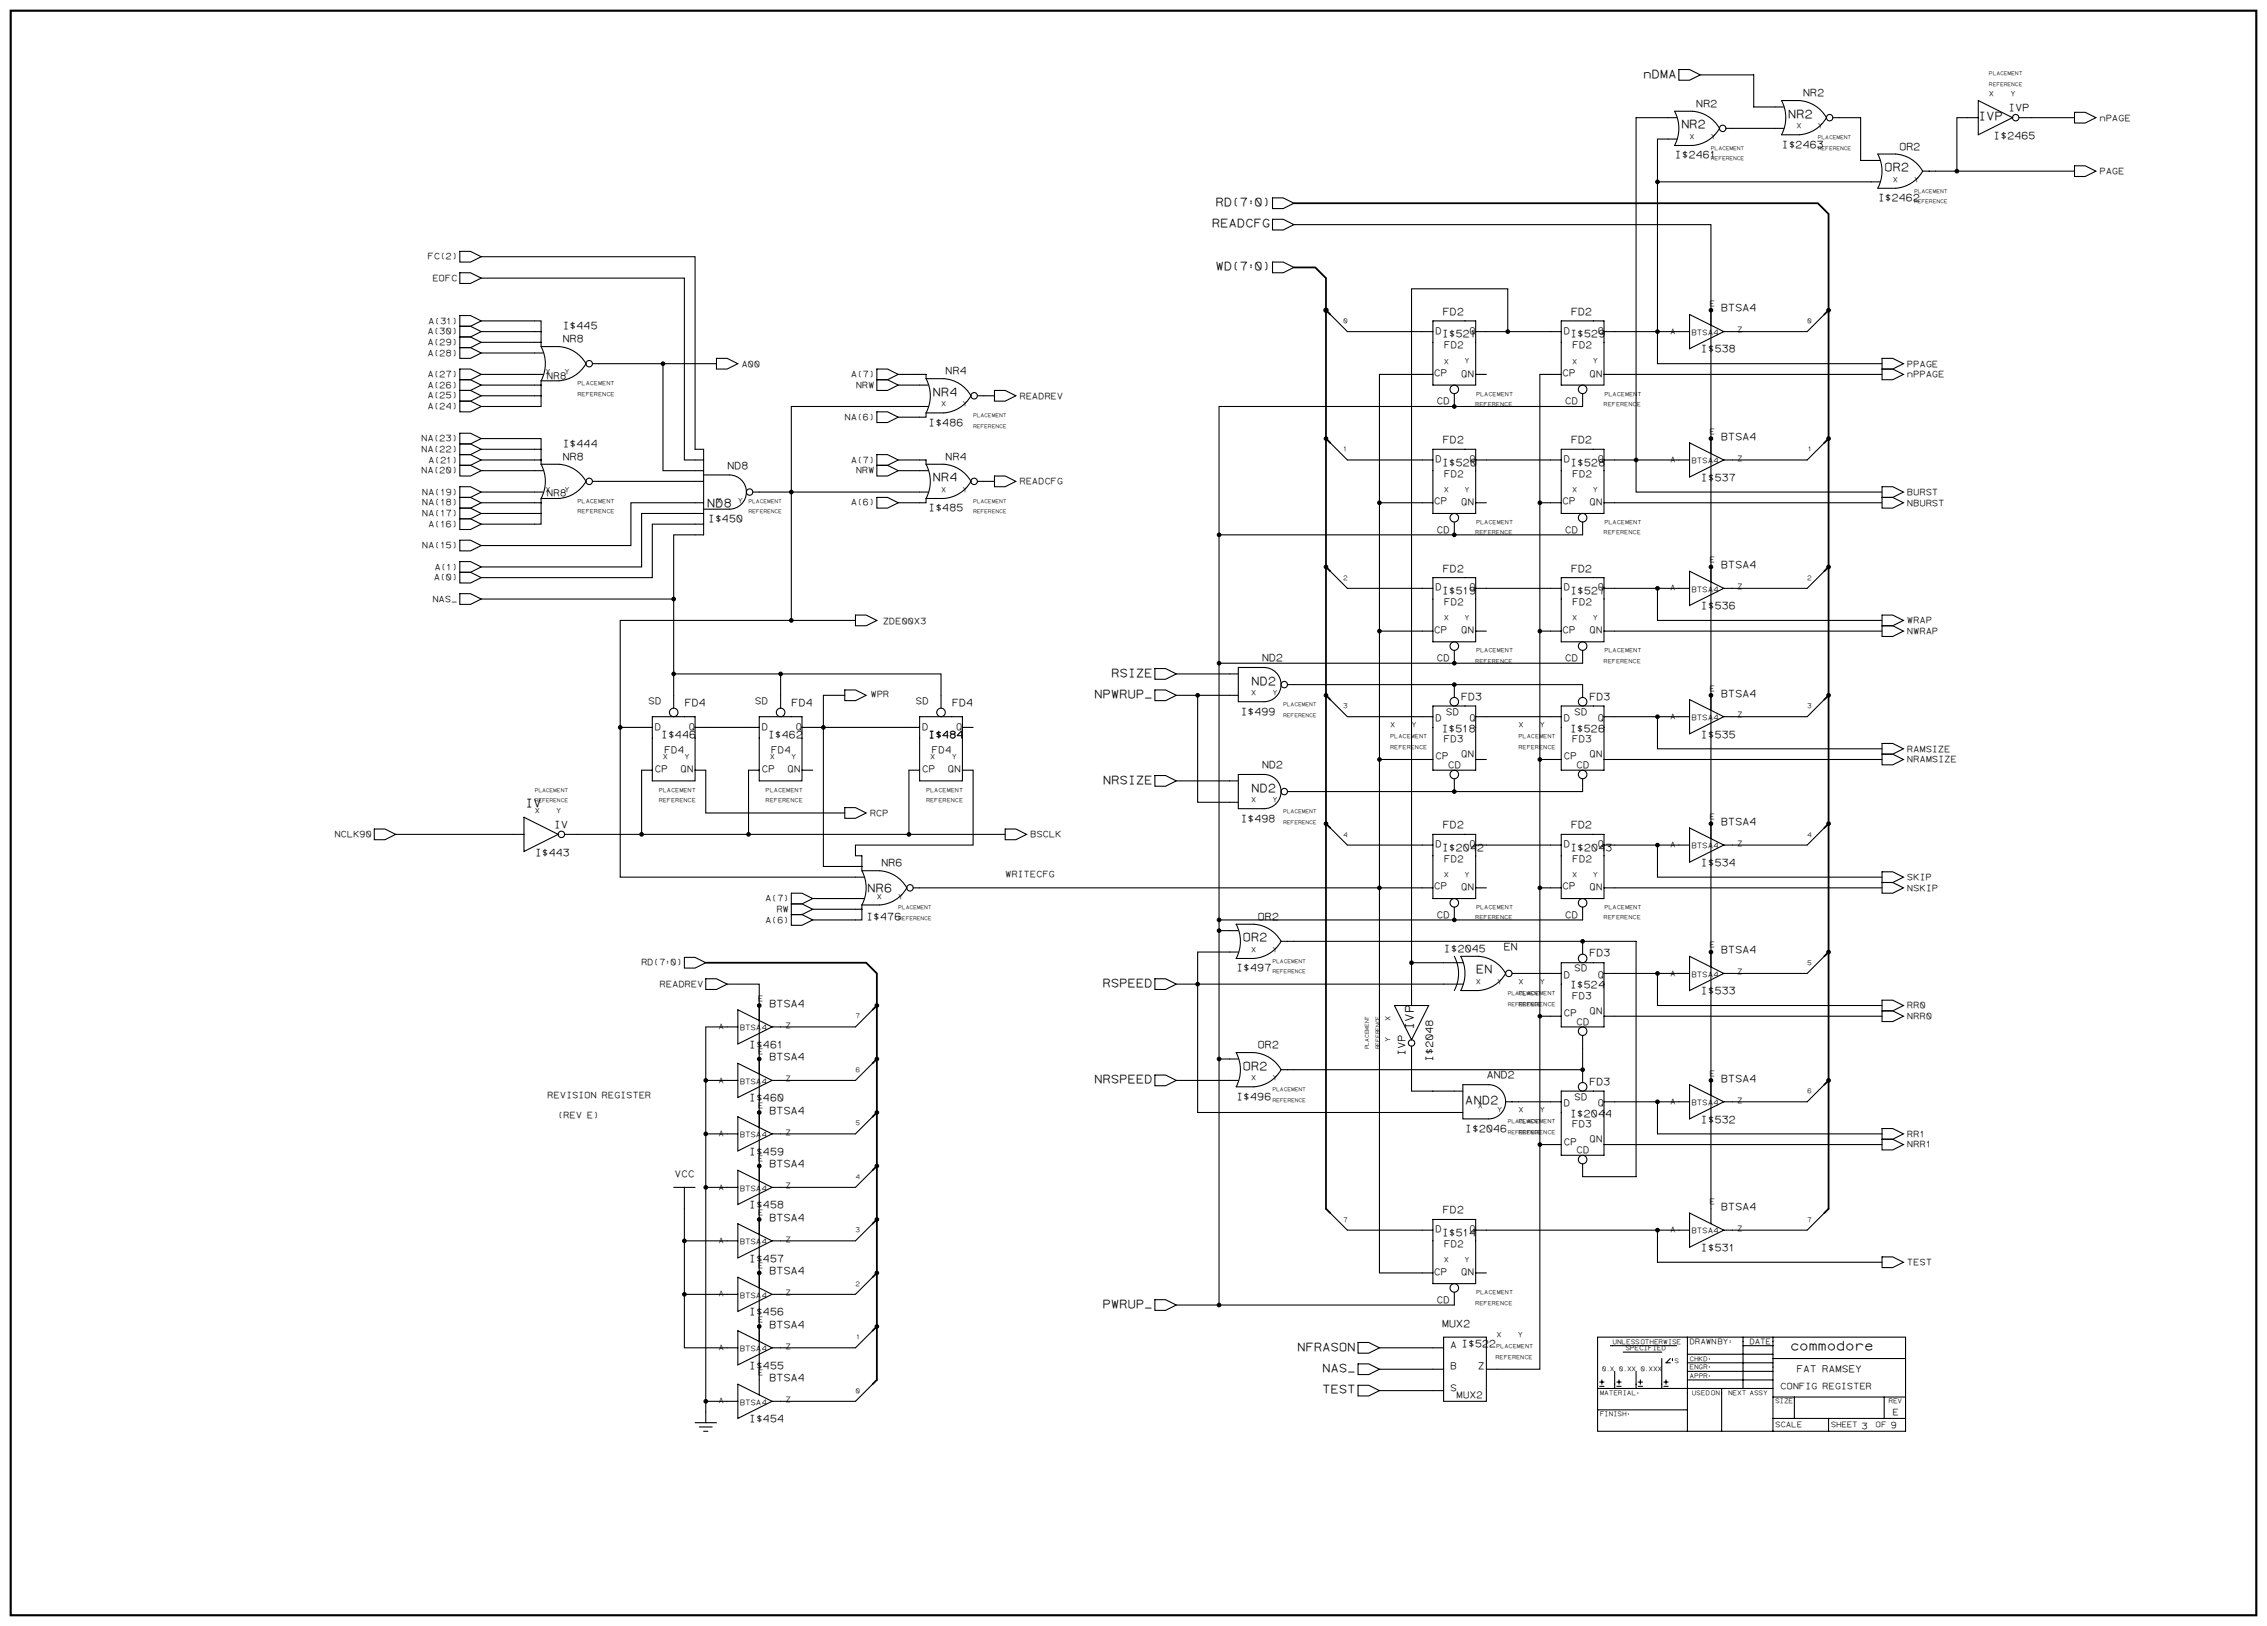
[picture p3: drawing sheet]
<svg xmlns="http://www.w3.org/2000/svg" width="1189mm" height="852mm" viewBox="0 0 1189 852" stroke-linecap="round" stroke-linejoin="round" font-family="sans-serif">
<defs><g id="words">
<text font-size="6.9" x="938" y="708">commodore</text>
<g font-size="6.2">
<text x="861" y="41">nDMA</text>
<text x="937" y="62">NR2</text>
<text x="1037" y="63">IVP</text>
<text x="881" y="67">NR2</text>
<text x="988" y="90">OR2</text>
<text x="637" y="108">RD(7:0)</text>
<text x="635" y="119">READCFG</text>
<text x="637" y="142">WD(7:0)</text>
<text x="489" y="207">NR4</text>
<text x="489" y="252">NR4</text>
<text x="371" y="266">ND8</text>
<text x="582" y="355">RSIZE</text>
<text x="656" y="359">ND2</text>
<text x="574" y="366">NPWRUP_</text>
<text x="578" y="411">NRSIZE</text>
<text x="656" y="415">ND2</text>
<text x="275" y="423">IV</text>
<text x="455" y="468">NR6</text>
<text x="651" y="493">OR2</text>
<text x="774" y="510">EN</text>
<text x="578" y="517">RSPEED</text>
<text x="741" y="540" transform="rotate(-90 741 540)">IVP</text>
<text x="651" y="561">OR2</text>
<text x="574" y="568">NRSPEED</text>
<text x="768" y="579">AND2</text>
<text x="578" y="685">PWRUP_</text>
<text x="680" y="708">NFRASON</text>
<text x="693" y="719">NAS_</text>
<text x="693" y="730">TEST</text>
</g>
<g font-size="5.4">
<text x="945" y="50">NR2</text>
<text x="889" y="56">NR2</text>
<text x="1053" y="58">IVP</text>
<text x="934" y="77">I$2463</text>
<text x="1045" y="73">I$2465</text>
<text x="878" y="83">I$2461</text>
<text x="996" y="79">OR2</text>
<text x="984" y="105">I$2462</text>
<text x="756" y="165">FD2</text>
<text x="824" y="165">FD2</text>
<text x="902" y="163">BTSA4</text>
<text x="295" y="173">I$445</text>
<text x="295" y="179">NR8</text>
<text x="756" y="177">I$521</text>
<text x="823" y="177">I$529</text>
<text x="892" y="185">I$538</text>
<text x="496" y="196">NR4</text>
<text x="487" y="223">I$486</text>
<text x="756" y="232">FD2</text>
<text x="824" y="232">FD2</text>
<text x="902" y="231">BTSA4</text>
<text x="295" y="234">I$444</text>
<text x="295" y="241">NR8</text>
<text x="381" y="246">ND8</text>
<text x="496" y="241">NR4</text>
<text x="756" y="244">I$520</text>
<text x="823" y="244">I$528</text>
<text x="892" y="252">I$537</text>
<text x="487" y="268">I$485</text>
<text x="371" y="274">I$450</text>
<text x="756" y="300">FD2</text>
<text x="824" y="300">FD2</text>
<text x="902" y="298">BTSA4</text>
<text x="756" y="311">I$519</text>
<text x="823" y="311">I$527</text>
<text x="892" y="319">I$536</text>
<text x="662" y="347">ND2</text>
<text x="902" y="365">BTSA4</text>
<text x="359" y="370">FD4</text>
<text x="415" y="370">FD4</text>
<text x="499" y="370">FD4</text>
<text x="766" y="367">FD3</text>
<text x="833" y="367">FD3</text>
<text x="650" y="375">I$499</text>
<text x="756" y="384">I$518</text>
<text x="823" y="384">I$526</text>
<text x="346" y="387">I$446</text>
<text x="403" y="387">I$462</text>
<text x="487" y="387">I$484</text>
<text x="892" y="387">I$535</text>
<text x="662" y="403">ND2</text>
<text x="650" y="431">I$498</text>
<text x="290" y="434">IV</text>
<text x="756" y="434">FD2</text>
<text x="824" y="434">FD2</text>
<text x="902" y="432">BTSA4</text>
<text x="280" y="449">I$443</text>
<text x="756" y="446">I$2042</text>
<text x="823" y="446">I$2043</text>
<text x="462" y="454">NR6</text>
<text x="892" y="454">I$534</text>
<text x="454" y="482">I$476</text>
<text x="659" y="482">OR2</text>
<text x="788" y="498">EN</text>
<text x="757" y="499">I$2045</text>
<text x="833" y="501">FD3</text>
<text x="902" y="500">BTSA4</text>
<text x="648" y="509">I$497</text>
<text x="823" y="518">I$524</text>
<text x="892" y="521">I$533</text>
<text x="403" y="528">BTSA4</text>
<text x="393" y="549">I$461</text>
<text x="659" y="550">OR2</text>
<text x="403" y="556">BTSA4</text>
<text x="737" y="554" transform="rotate(-90 737 554)">IVP</text>
<text x="751" y="557" transform="rotate(-90 751 557)">I$2048</text>
<text x="779" y="565">AND2</text>
<text x="833" y="569">FD3</text>
<text x="902" y="567">BTSA4</text>
<text x="393" y="577">I$460</text>
<text x="648" y="576">I$496</text>
<text x="403" y="584">BTSA4</text>
<text x="823" y="585">I$2044</text>
<text x="768" y="593">I$2046</text>
<text x="892" y="588">I$532</text>
<text x="393" y="605">I$459</text>
<text x="403" y="612">BTSA4</text>
<text x="393" y="633">I$458</text>
<text x="902" y="634">BTSA4</text>
<text x="403" y="640">BTSA4</text>
<text x="756" y="636">FD2</text>
<text x="756" y="648">I$514</text>
<text x="892" y="656">I$531</text>
<text x="393" y="661">I$457</text>
<text x="403" y="668">BTSA4</text>
<text x="393" y="689">I$456</text>
<text x="403" y="696">BTSA4</text>
<text x="756" y="695">MUX2</text>
<text x="393" y="717">I$455</text>
<text x="403" y="724">BTSA4</text>
<text x="393" y="745">I$454</text>
</g>
<g font-size="5">
<text x="752" y="175">D</text>
<text x="770" y="175">Q</text>
<text x="820" y="175">D</text>
<text x="838" y="175">Q</text>
<text x="757" y="183">FD2</text>
<text x="824" y="183">FD2</text>
<text x="752" y="197">CP</text>
<text x="766" y="197">QN</text>
<text x="819" y="197">CP</text>
<text x="833" y="197">QN</text>
<text x="286" y="198">NR8</text>
<text x="753" y="212">CD</text>
<text x="820" y="212">CD</text>
<text x="752" y="242">D</text>
<text x="770" y="242">Q</text>
<text x="820" y="242">D</text>
<text x="838" y="242">Q</text>
<text x="757" y="250">FD2</text>
<text x="824" y="250">FD2</text>
<text x="286" y="260">NR8</text>
<text x="752" y="264">CP</text>
<text x="766" y="265">QN</text>
<text x="819" y="264">CP</text>
<text x="833" y="265">QN</text>
<text x="753" y="279">CD</text>
<text x="820" y="279">CD</text>
<text x="752" y="310">D</text>
<text x="770" y="310">Q</text>
<text x="820" y="310">D</text>
<text x="838" y="310">Q</text>
<text x="757" y="317">FD2</text>
<text x="824" y="317">FD2</text>
<text x="752" y="332">CP</text>
<text x="766" y="332">QN</text>
<text x="819" y="332">CP</text>
<text x="833" y="332">QN</text>
<text x="753" y="347">CD</text>
<text x="820" y="347">CD</text>
<text x="340" y="369">SD</text>
<text x="396" y="369">SD</text>
<text x="480" y="369">SD</text>
<text x="752" y="378">D</text>
<text x="758" y="375">SD</text>
<text x="770" y="378">Q</text>
<text x="820" y="378">D</text>
<text x="825" y="375">SD</text>
<text x="838" y="378">Q</text>
<text x="343" y="382">D</text>
<text x="361" y="382">Q</text>
<text x="399" y="382">D</text>
<text x="417" y="382">Q</text>
<text x="483" y="382">D</text>
<text x="501" y="382">Q</text>
<text x="757" y="389">FD3</text>
<text x="824" y="389">FD3</text>
<text x="348" y="395">FD4</text>
<text x="404" y="395">FD4</text>
<text x="488" y="395">FD4</text>
<text x="752" y="398">CP</text>
<text x="766" y="397">QN</text>
<text x="820" y="398">CP</text>
<text x="833" y="397">QN</text>
<text x="343" y="405">CP</text>
<text x="357" y="405">QN</text>
<text x="399" y="405">CP</text>
<text x="413" y="405">QN</text>
<text x="483" y="405">CP</text>
<text x="497" y="405">QN</text>
<text x="759" y="403">CD</text>
<text x="826" y="403">CD</text>
<text x="752" y="444">D</text>
<text x="770" y="444">Q</text>
<text x="820" y="444">D</text>
<text x="838" y="444">Q</text>
<text x="757" y="452">FD2</text>
<text x="824" y="452">FD2</text>
<text x="752" y="466">CP</text>
<text x="766" y="467">QN</text>
<text x="819" y="466">CP</text>
<text x="833" y="467">QN</text>
<text x="753" y="481">CD</text>
<text x="820" y="481">CD</text>
<text x="825" y="509">SD</text>
<text x="820" y="512">D</text>
<text x="838" y="512">Q</text>
<text x="824" y="524">FD3</text>
<text x="820" y="533">CP</text>
<text x="833" y="532">QN</text>
<text x="826" y="537">CD</text>
<text x="820" y="580">D</text>
<text x="825" y="576">SD</text>
<text x="838" y="580">Q</text>
<text x="824" y="591">FD3</text>
<text x="820" y="600">CP</text>
<text x="833" y="599">QN</text>
<text x="826" y="604">CD</text>
<text x="354" y="617">VCC</text>
<text x="752" y="646">D</text>
<text x="770" y="646">Q</text>
<text x="757" y="654">FD2</text>
<text x="752" y="668">CP</text>
<text x="766" y="668">QN</text>
<text x="753" y="683">CD</text>
<text x="760" y="707">A I$522</text>
<text x="760" y="718">B</text>
<text x="775" y="718">Z</text>
<text x="942" y="719">FAT RAMSEY</text>
<text x="760" y="729">S</text>
<text x="763" y="733">MUX2</text>
</g>
<g font-size="4.7">
<text x="1101" y="63">nPAGE</text>
<text x="1101" y="91">PAGE</text>
<text x="224" y="136">FC(2)</text>
<text x="227" y="147">EOFC</text>
<text x="224" y="170">A(31)</text>
<text x="224" y="175">A(30)</text>
<text x="224" y="181">A(29)</text>
<text x="224" y="186">A(28)</text>
<text x="224" y="198">A(27)</text>
<text x="389" y="192">A00</text>
<text x="446" y="198">A(7)</text>
<text x="1000" y="198">nPPAGE</text>
<text x="1000" y="192">PPAGE</text>
<text x="224" y="203">A(26)</text>
<text x="449" y="203">NRW</text>
<text x="224" y="209">A(25)</text>
<text x="534" y="209">READREV</text>
<text x="224" y="214">A(24)</text>
<text x="443" y="220">NA(6)</text>
<text x="221" y="231">NA(23)</text>
<text x="221" y="237">NA(22)</text>
<text x="224" y="243">A(21)</text>
<text x="446" y="243">A(7)</text>
<text x="221" y="248">NA(20)</text>
<text x="449" y="248">NRW</text>
<text x="534" y="254">READCFG</text>
<text x="221" y="259">NA(19)</text>
<text x="1000" y="259">BURST</text>
<text x="221" y="265">NA(18)</text>
<text x="446" y="265">A(6)</text>
<text x="1000" y="265">NBURST</text>
<text x="221" y="271">NA(17)</text>
<text x="224" y="276">A(16)</text>
<text x="221" y="287">NA(15)</text>
<text x="228" y="299">A(1)</text>
<text x="227" y="304">A(0)</text>
<text x="227" y="315">NAS_</text>
<text x="463" y="327">ZDE00X3</text>
<text x="1000" y="327">WRAP</text>
<text x="1000" y="332">NWRAP</text>
<text x="456" y="365">WPR</text>
<text x="1000" y="394">RAMSIZE</text>
<text x="1000" y="400">NRAMSIZE</text>
<text x="456" y="428">RCP</text>
<text x="175" y="439">NCLK90</text>
<text x="540" y="439">BSCLK</text>
<text x="527" y="460">WRITECFG</text>
<text x="1000" y="461">SKIP</text>
<text x="1000" y="467">NSKIP</text>
<text x="401" y="472">A(7)</text>
<text x="407" y="478">RW</text>
<text x="401" y="484">A(6)</text>
<text x="336" y="506">RD(7:0)</text>
<text x="346" y="517">READREV</text>
<text x="1000" y="529">RR0</text>
<text x="1000" y="534">NRR0</text>
<text x="287" y="575">REVISION REGISTER</text>
<text x="292" y="586">(REV E)</text>
<text x="1000" y="596">RR1</text>
<text x="1000" y="601">NRR1</text>
<text x="1000" y="663">TEST</text>
<text x="933" y="728">CONFIG REGISTER</text>
<text x="992" y="742">E</text>
<text x="976" y="749">3</text>
<text x="991" y="749">9</text>
</g>
<g font-size="4">
<text x="896" y="160">E</text>
<text x="876" y="175">A</text>
<text x="887" y="176">BTSA4</text>
<text x="911" y="174">Z</text>
<text x="896" y="227">E</text>
<text x="876" y="242">A</text>
<text x="887" y="243">BTSA4</text>
<text x="911" y="241">Z</text>
<text x="896" y="295">E</text>
<text x="876" y="310">A</text>
<text x="887" y="310">BTSA4</text>
<text x="911" y="309">Z</text>
<text x="896" y="362">E</text>
<text x="876" y="377">A</text>
<text x="887" y="377">BTSA4</text>
<text x="911" y="376">Z</text>
<text x="896" y="429">E</text>
<text x="911" y="443">Z</text>
<text x="876" y="444">A</text>
<text x="887" y="445">BTSA4</text>
<text x="896" y="497">E</text>
<text x="876" y="511">A</text>
<text x="887" y="512">BTSA4</text>
<text x="911" y="511">Z</text>
<text x="397" y="525">E</text>
<text x="377" y="539">A</text>
<text x="388" y="540">BTSA4</text>
<text x="412" y="539">Z</text>
<text x="397" y="553">E</text>
<text x="896" y="564">E</text>
<text x="377" y="567">A</text>
<text x="388" y="568">BTSA4</text>
<text x="412" y="567">Z</text>
<text x="397" y="581">E</text>
<text x="876" y="579">A</text>
<text x="887" y="579">BTSA4</text>
<text x="911" y="578">Z</text>
<text x="377" y="595">A</text>
<text x="388" y="596">BTSA4</text>
<text x="412" y="595">Z</text>
<text x="397" y="609">E</text>
<text x="377" y="624">A</text>
<text x="412" y="623">Z</text>
<text x="388" y="624">BTSA4</text>
<text x="896" y="631">E</text>
<text x="397" y="637">E</text>
<text x="876" y="646">A</text>
<text x="887" y="647">BTSA4</text>
<text x="911" y="645">Z</text>
<text x="377" y="652">A</text>
<text x="388" y="652">BTSA4</text>
<text x="412" y="651">Z</text>
<text x="397" y="665">E</text>
<text x="377" y="680">A</text>
<text x="388" y="680">BTSA4</text>
<text x="412" y="679">Z</text>
<text x="397" y="693">E</text>
<text x="377" y="708">A</text>
<text x="412" y="707">Z</text>
<text x="886" y="704">DRAWNBY:</text>
<text x="917" y="704">DATE</text>
<text x="388" y="708">BTSA4</text>
<text x="397" y="721">E</text>
<text x="377" y="736">A</text>
<text x="388" y="736">BTSA4</text>
<text x="412" y="735">Z</text>
<text x="931" y="748">SCALE</text>
<text x="960" y="748">SHEET</text>
<text x="983" y="748">OF</text>
</g>
<g font-size="3.7">
<text x="1043" y="50">X</text>
<text x="1054" y="50">Y</text>
<text x="942" y="67">X</text>
<text x="953" y="67">Y</text>
<text x="886" y="73">X</text>
<text x="897" y="73">Y</text>
<text x="992" y="95">X</text>
<text x="1004" y="95">Y</text>
<text x="757" y="191">X</text>
<text x="768" y="190">Y</text>
<text x="824" y="191">X</text>
<text x="835" y="190">Y</text>
<text x="286" y="196">X</text>
<text x="296" y="196">Y</text>
<text x="493" y="213">X</text>
<text x="505" y="213">Y</text>
<text x="286" y="258">X</text>
<text x="296" y="258">Y</text>
<text x="493" y="258">X</text>
<text x="505" y="258">Y</text>
<text x="757" y="258">X</text>
<text x="768" y="258">Y</text>
<text x="824" y="258">X</text>
<text x="835" y="258">Y</text>
<text x="376" y="264">X</text>
<text x="387" y="264">Y</text>
<text x="757" y="325">X</text>
<text x="768" y="325">Y</text>
<text x="824" y="325">X</text>
<text x="835" y="325">Y</text>
<text x="656" y="364">X</text>
<text x="667" y="364">Y</text>
<text x="729" y="381">X</text>
<text x="740" y="381">Y</text>
<text x="796" y="381">X</text>
<text x="807" y="381">Y</text>
<text x="348" y="398">X</text>
<text x="359" y="398">Y</text>
<text x="404" y="398">X</text>
<text x="415" y="398">Y</text>
<text x="488" y="398">X</text>
<text x="499" y="398">Y</text>
<text x="656" y="421">X</text>
<text x="667" y="421">Y</text>
<text x="280" y="426">X</text>
<text x="292" y="426">Y</text>
<text x="757" y="460">X</text>
<text x="768" y="460">Y</text>
<text x="824" y="460">X</text>
<text x="835" y="460">Y</text>
<text x="460" y="471">X</text>
<text x="471" y="471">Y</text>
<text x="656" y="499">X</text>
<text x="667" y="499">Y</text>
<text x="774" y="516">X</text>
<text x="785" y="516">Y</text>
<text x="796" y="516">X</text>
<text x="807" y="516">Y</text>
<text x="729" y="535" transform="rotate(-90 729 535)">X</text>
<text x="729" y="546" transform="rotate(-90 729 546)">Y</text>
<text x="656" y="566">X</text>
<text x="667" y="566">Y</text>
<text x="775" y="581">X</text>
<text x="785" y="583">Y</text>
<text x="796" y="583">X</text>
<text x="807" y="583">Y</text>
<text x="757" y="662">X</text>
<text x="768" y="661">Y</text>
<text x="785" y="701">X</text>
<text x="796" y="701">Y</text>
</g>
<g font-size="3.4">
<text x="704" y="169">0</text>
<text x="947" y="169">0</text>
<text x="704" y="237">1</text>
<text x="948" y="237">1</text>
<text x="704" y="304">2</text>
<text x="947" y="304">2</text>
<text x="704" y="371">3</text>
<text x="947" y="371">3</text>
<text x="704" y="438">4</text>
<text x="947" y="438">4</text>
<text x="947" y="506">5</text>
<text x="449" y="534">7</text>
<text x="449" y="562">6</text>
<text x="947" y="573">6</text>
<text x="449" y="590">5</text>
<text x="449" y="618">4</text>
<text x="704" y="640">7</text>
<text x="947" y="640">7</text>
<text x="449" y="646">3</text>
<text x="449" y="674">2</text>
<text x="449" y="702">1</text>
<text x="845" y="704">UNLESSOTHERWISE</text>
<text x="852" y="708">SPECIFIED</text>
<text x="886" y="713">CHKD:</text>
<text x="840" y="719">0.X</text>
<text x="849" y="719">0.XX 0.XXX</text>
<text x="878" y="714">S</text>
<text x="886" y="718">ENGR:</text>
<text x="886" y="722">APPR:</text>
<text x="449" y="730">0</text>
<text x="839" y="731">MATERIAL:</text>
<text x="887" y="731">USED ON</text>
<text x="906" y="731">NEXT ASSY</text>
<text x="931" y="736">SIZE</text>
<text x="990" y="736">REV</text>
<text x="839" y="742">FINISH:</text>
</g>
<g font-size="3">
<text x="303" y="202">PLACEMENT</text>
<text x="303" y="207">REFERENCE</text>
<text x="774" y="207">PLACEMENT</text>
<text x="841" y="207">PLACEMENT</text>
<text x="773" y="213">REFERENCE</text>
<text x="841" y="213">REFERENCE</text>
<text x="303" y="264">PLACEMENT</text>
<text x="303" y="269">REFERENCE</text>
<text x="774" y="275">PLACEMENT</text>
<text x="841" y="275">PLACEMENT</text>
<text x="773" y="280">REFERENCE</text>
<text x="841" y="280">REFERENCE</text>
<text x="774" y="342">PLACEMENT</text>
<text x="841" y="342">PLACEMENT</text>
<text x="773" y="347">REFERENCE</text>
<text x="841" y="347">REFERENCE</text>
<text x="729" y="387">PLACEMENT</text>
<text x="796" y="387">PLACEMENT</text>
<text x="729" y="393">REFERENCE</text>
<text x="796" y="393">REFERENCE</text>
<text x="345" y="415">PLACEMENT</text>
<text x="401" y="415">PLACEMENT</text>
<text x="485" y="415">PLACEMENT</text>
<text x="345" y="421">REFERENCE</text>
<text x="401" y="421">REFERENCE</text>
<text x="485" y="421">REFERENCE</text>
<text x="774" y="477">PLACEMENT</text>
<text x="841" y="477">PLACEMENT</text>
<text x="773" y="482">REFERENCE</text>
<text x="841" y="482">REFERENCE</text>
<text x="796" y="521">PLACEMENT</text>
<text x="796" y="527">REFERENCE</text>
<text x="796" y="589">PLACEMENT</text>
<text x="796" y="594">REFERENCE</text>
<text x="773" y="684">REFERENCE</text>
<text x="774" y="678">PLACEMENT</text>
<text x="784" y="707">PLACEMENT</text>
<text x="784" y="712">REFERENCE</text>
</g>
<g font-size="2.8">
<text x="1043" y="39">PLACEMENT</text>
<text x="1043" y="45">REFERENCE</text>
<text x="953" y="73">PLACEMENT</text>
<text x="897" y="79">PLACEMENT</text>
<text x="953" y="79">REFERENCE</text>
<text x="897" y="84">REFERENCE</text>
<text x="1004" y="101">PLACEMENT</text>
<text x="1004" y="107">REFERENCE</text>
<text x="510" y="219">PLACEMENT</text>
<text x="510" y="224">REFERENCE</text>
<text x="392" y="264">PLACEMENT</text>
<text x="510" y="264">PLACEMENT</text>
<text x="392" y="269">REFERENCE</text>
<text x="510" y="269">REFERENCE</text>
<text x="673" y="370">PLACEMENT</text>
<text x="673" y="376">REFERENCE</text>
<text x="280" y="415">PLACEMENT</text>
<text x="280" y="421">REFERENCE</text>
<text x="673" y="426">PLACEMENT</text>
<text x="673" y="432">REFERENCE</text>
<text x="471" y="477">PLACEMENT</text>
<text x="471" y="482">REFERENCE</text>
<text x="667" y="505">PLACEMENT</text>
<text x="667" y="510">REFERENCE</text>
<text x="790" y="521">PLACEMENT</text>
<text x="790" y="527">REFERENCE</text>
<text x="718" y="550" transform="rotate(-90 718 550)">PLACEMENT</text>
<text x="723" y="550" transform="rotate(-90 723 550)">REFERENCE</text>
<text x="667" y="572">PLACEMENT</text>
<text x="667" y="578">REFERENCE</text>
<text x="790" y="589">PLACEMENT</text>
<text x="790" y="594">REFERENCE</text>
</g>
</g></defs>
<path d="M6 6h1177v841h-1177z" fill="#fff" stroke="#fff" stroke-width=".52"/>
<path d="M6 6h1177v841h-1177z" fill="none" stroke="#000" stroke-width="1.1"/>
<g fill="none" stroke="#000" stroke-width=".56">
<path d="M880 36h6l5 3-5 3h-6zM891 39h28v17h16M878 58h9a18 18 0 0 1 14 9 18 18 0 0 1-14 9h-9a19 19 0 0 0 0-18zM934 53h9a18 18 0 0 1 15 9 18 18 0 0 1-15 9h-9a19 19 0 0 0 0-18zM1037 53l18 9-18 9zM1088 59h5l6 3-6 2h-5zM879 73h-10v118h118M879 62h-21v196h129M905 67h30M961 62h14v22h11M1037 62h-11v28M1058 62h30"/>
<path d="M869 95h117M984 81h10a18 18 0 0 1 14 9 18 18 0 0 1-14 9h-10a19 19 0 0 0 0-18zM1008 90h80M1088 87h5l6 3-6 3h-5zM667 115h6l5 3-5 3h-6zM667 104h6l5 3-5 2h-6zM678 118h219v523M241 132h6l5 3-5 2h-6zM252 135h112v100h5v45h-16v73M667 137h6l5 3-5 3h-6zM241 143h6l5 3-5 3h-6zM252 146h107v95h10"/>
<path d="M241 177h6l5 2-5 3h-6zM241 171h6l5 3-5 3h-6zM241 165h6l5 3-5 3h-6zM252 168h32v6h-32M252 179h32M284 174v8M697 165l9 9h45M751 168h23v34h-23zM774 174h45M790 174v-23h-50v376M819 168h22v34h-22zM841 174h45"/>
<path d="M886 165l18 9-18 9zM897 163v7M956 165l-9 9h-43M241 199h6l5 3-5 3h-6zM241 193h6l5 3-5 3h-6zM241 182h6l5 3-5 3h-6zM252 185h33M252 196h33M284 182a19 19 0 0 1 0 18M284 182h9a18 18 0 0 1 14 9 18 18 0 0 1-14 9h-9M284 200v2h-32M311 191h65"/>
<path d="M348 191v56h21M376 188h5l6 3-6 2h-5zM460 199h5l6 3-6 3h-5zM460 193h5l6 3-6 3h-5zM471 196h14v2M485 198a19 19 0 0 1 0 18M485 198h10a18 18 0 0 1 14 9 18 18 0 0 1-14 9h-10M751 196h-28v68M774 196h5M819 196h-12v522h-28M841 196h146M987 193h5l6 3-6 3h-5z"/>
<path d="M987 188h5l6 3-6 2h-5zM241 210h6l5 3-5 3h-6zM241 205h6l5 2-5 3h-6zM284 202v5h-32M284 207v6h-32M460 216h5l6 3-6 2h-5zM471 202h16M485 216v3h-14M487 213h-72v112h33M512 207h9M521 205h6l6 2-6 3h-6zM762 206v7"/>
<path d="M830 206v7h-191v471M241 238h6l5 3-5 3h-6zM241 233h6l5 2-5 3h-6zM241 227h6l5 3-5 3h-6zM252 230h32v5h-32M284 235v8M460 238h5l6 3-6 3h-5zM697 232l9 9h45M751 235h23v34h-23zM819 235h22v34h-22zM886 232l18 9-18 9zM897 230v8"/>
<path d="M956 232l-9 9h-43M241 255h6l5 3-5 3h-6zM241 244h6l5 3-5 3h-6zM252 258h33M252 241h32M252 247h33M284 243a19 19 0 0 1 0 18M284 243h9a18 18 0 0 1 14 9 18 18 0 0 1-14 9h-9M311 252h58M369 249h13a9 9 0 0 1 9 9 9 9 0 0 1-9 9h-13M395 258h92M460 244h5l6 3-6 3h-5z"/>
<path d="M471 241h14v2M471 247h16M485 243a19 19 0 0 1 0 18M485 243h10a18 18 0 0 1 14 9 18 18 0 0 1-14 9h-10M512 252h9M521 250h6l6 2-6 3h-6zM774 241h45M841 241h45M987 255h5l6 3-6 3h-5zM241 272h6l5 3-5 3h-6zM241 266h6l5 3-5 3h-6zM241 261h6l5 3-5 2h-6z"/>
<path d="M284 261v3h-32M284 264v5h-32M284 269v6h-32M369 269h-33v28h-84M369 264h-38v22h-79M369 275h-27v28h-90M460 261h5l6 3-6 2h-5zM485 261v3h-14M723 264v403h28M723 264h28M762 274v6M774 264h5"/>
<path d="M807 264h12M830 274v6h-191M841 264h146M987 261h5l6 3-6 2h-5zM241 300h6l5 3-5 3h-6zM241 294h6l5 3-5 3h-6zM241 283h6l5 3-5 3h-6zM697 299l9 9h45M886 299l18 9-18 9zM897 297v8M956 299l-9 9h-43M241 311h6l5 3-5 3h-6z"/>
<path d="M252 314h101M751 303h23v33h-23zM774 308h45M819 303h22v33h-22zM841 308h45M869 308v17h118M415 325h-90v135h128M448 322h6l6 3-6 3h-6zM723 331h28M774 331h5M807 331h12M841 331h146"/>
<path d="M987 328h5l6 3-6 3h-5zM987 322h5l6 3-6 3h-5zM409 353v18M605 350h6l6 3-6 3h-6zM617 353h32M649 350h14a9 9 0 0 1 9 9 9 9 0 0 1-9 9h-14zM675 359h155v7M762 341v7M762 359v7M830 341v7h-191M342 376h22v33h-22zM353 371v-18h140v18"/>
<path d="M398 376h22v33h-22zM443 364h-11v90h20M443 362h5l6 2-6 3h-5zM482 376h23v33h-23zM605 362h6l6 2-6 3h-6zM617 364h11M649 364h-21v57h21M697 367l9 9h45M751 370h23v34h-23zM774 376h45M819 370h22v34h-22zM841 376h45"/>
<path d="M869 376v17h118M886 367l18 9-18 9zM897 364v8M956 367l-9 9h-43M325 381h17M364 381h34M420 381h62M505 381h5M723 398h28M774 398h5M807 398h12M841 398h146"/>
<path d="M987 395h5l6 3-6 3h-5zM987 390h5l6 3-6 2h-5zM342 404h-6v33M364 404h6v22h73M398 404h-6v33M420 404h6M482 404h-5v33M505 404h5v39h-62v6h4v7M605 407h6l6 2-6 3h-6zM617 409h32M649 406h14a9 9 0 0 1 9 9 9 9 0 0 1-9 9h-14zM762 408v7"/>
<path d="M830 408v7h-155M196 435h6l5 2-5 3h-6zM207 437h68M275 428l18 9-18 9zM296 437h231M443 423h5l6 3-6 3h-5zM527 435h6l5 2-5 3h-6zM697 434l9 9h45M751 437h23v34h-23zM819 437h22v34h-22zM886 434l18 9-18 9zM897 432v8"/>
<path d="M956 434l-9 9h-43M452 456a19 19 0 0 1 0 18M452 456h9a18 18 0 0 1 14 9 18 18 0 0 1-14 9h-9M774 443h45M841 443h45M869 443v17h118M987 457h5l6 3-6 3h-5zM415 479h5l6 3-6 3h-5zM415 474h5l6 3-6 2h-5zM415 468h5l6 3-6 3h-5zM426 471h27M452 474v3h-26"/>
<path d="M452 477v5h-26M479 465h272M762 475v7M774 465h5M807 465h12M830 475v7h-191M841 465h146M987 463h5l6 2-6 3h-5zM639 488h10M648 484h9a18 18 0 0 1 15 9 18 18 0 0 1-15 9h-9a19 19 0 0 0 0-18zM649 499h-21v84h139M672 493h186v124h-28v-7"/>
<path d="M830 493v7M897 499v8M359 502h5l6 3-6 2h-5zM370 513h6l5 3-5 3h-6zM381 516h17v215M605 513h6l6 3-6 3h-6zM617 516h150M740 505h27M762 501a19 19 0 0 1 0 18M766 501h9a18 18 0 0 1 14 9 18 18 0 0 1-14 9h-9a19 19 0 0 0 0-18zM793 510h26M819 505h22v33h-22z"/>
<path d="M841 510h45M869 510v17h118M886 501l18 9-18 9zM956 501l-9 9h-43M387 538h-17v197M387 529l18 9-18 9zM457 529l-9 9h-43M731 527h18l-9 18zM807 533h12M841 533h146M987 530h5l6 3-6 2h-5zM987 524h5l6 3-6 3h-5z"/>
<path d="M387 557l18 9-18 9zM457 557l-9 9h-43M639 555h10M648 552h9a18 18 0 0 1 15 9 18 18 0 0 1-15 9h-9a19 19 0 0 0 0-18zM740 548v24h27M830 543v18h-158M370 566h17M605 564h6l6 2-6 3h-6zM617 566h32M767 569h13a9 9 0 0 1 9 9 9 9 0 0 1-9 9h-13zM789 578h30M819 572h22v34h-22z"/>
<path d="M830 561v6M841 578h28M886 578h-17v16h118M886 569l18 9-18 9zM897 566v8M956 569l-9 9h-43M370 594h17M387 585l18 9-18 9zM457 585l-9 9h-43M807 600h12M841 600h146M987 597h5l6 3-6 3h-5z"/>
<path d="M987 592h5l6 2-6 3h-5zM387 613l18 9-18 9zM457 613l-9 9h-43M353 622h11M359 622v85h28M370 622h17M697 636l9 9h45M751 639h23v34h-23zM886 636l18 9-18 9zM956 636l-9 9h-43M359 650h28M387 641l18 9-18 9z"/>
<path d="M457 641l-9 9h-43M774 645h95M886 645h-17v17h118M987 659h5l6 3-6 2h-5zM359 678h28M387 669l18 9-18 9zM457 669l-9 9h-43M762 677v7h-145M774 667h5M387 698l18 9-18 8zM457 698l-9 9h-43M605 681h6l6 3-6 3h-6z"/>
<path d="M712 715h6l5 3-5 3h-6zM712 704h6l5 3-5 2h-6zM723 718h34M723 707h34M757 701h22v34h-22zM838 701h161v49h-161zM844 705h35M847 719v9M851 709h20M858 719v9M871 712v16M876 712l-3 2h3"/>
<path d="M877 712v1M885 701v49M885 719h45M885 714h45M885 710h45M914 701v27M914 705h16M930 701v49M930 712h69M370 735v11M370 735h17M387 726l18 9-18 9z"/>
<path d="M457 726l-9 9h-43M712 726h6l5 3-5 3h-6zM723 729h34M838 728h92M838 739h47M839 727h2M839 724h2M840 723v3M848 727h2M848 724h2M849 723v3M859 727h2"/>
<path d="M859 724h2M860 723v3M872 727h3M872 724h3M873 723v3M885 723h45M903 728v22M930 732h69M941 732v12M988 732v12M364 746h12M367 748h6"/>
<path d="M369 750h2M930 744h69M959 744v6"/>
<circle cx="903" cy="67" r="1.7"/>
<circle cx="959" cy="62" r="1.7"/>
<circle cx="1057" cy="62" r="1.7"/>
<circle cx="309" cy="191" r="1.7"/>
<circle cx="511" cy="207" r="1.7"/>
<circle cx="762" cy="204" r="2.2"/>
<circle cx="830" cy="204" r="2.2"/>
<circle cx="309" cy="252" r="1.7"/>
<circle cx="393" cy="258" r="1.7"/>
<circle cx="511" cy="252" r="1.7"/>
<circle cx="762" cy="271" r="2.2"/>
<circle cx="830" cy="271" r="2.2"/>
<circle cx="762" cy="339" r="2.2"/>
<circle cx="830" cy="339" r="2.2"/>
<circle cx="673" cy="359" r="1.7"/>
<circle cx="353" cy="373" r="2.2"/>
<circle cx="409" cy="373" r="2.2"/>
<circle cx="493" cy="373" r="2.2"/>
<circle cx="762" cy="368" r="2.2"/>
<circle cx="830" cy="368" r="2.2"/>
<circle cx="673" cy="415" r="1.7"/>
<circle cx="762" cy="406" r="2.2"/>
<circle cx="830" cy="406" r="2.2"/>
<circle cx="294" cy="437" r="1.7"/>
<circle cx="477" cy="465" r="1.7"/>
<circle cx="762" cy="473" r="2.2"/>
<circle cx="830" cy="473" r="2.2"/>
<circle cx="791" cy="510" r="1.7"/>
<circle cx="830" cy="502" r="2.2"/>
<circle cx="740" cy="547" r="1.7"/>
<circle cx="830" cy="541" r="2.2"/>
<circle cx="830" cy="570" r="2.2"/>
<circle cx="830" cy="608" r="2.2"/>
<circle cx="762" cy="675" r="2.2"/>
</g>
<g fill="#000" stroke="#000" stroke-width=".56">
<circle cx="869" cy="95" r=".9"/>
<circle cx="1026" cy="90" r=".9"/>
<circle cx="790" cy="174" r=".9"/>
<circle cx="869" cy="174" r=".9"/>
<circle cx="897" cy="163" r=".9"/>
<circle cx="959" cy="163" r=".9"/>
<circle cx="348" cy="191" r=".9"/>
<circle cx="762" cy="213" r=".9"/>
<circle cx="695" cy="230" r=".9"/>
<circle cx="897" cy="230" r=".9"/>
<circle cx="959" cy="230" r=".9"/>
<circle cx="415" cy="258" r=".9"/>
<circle cx="858" cy="241" r=".9"/>
<circle cx="723" cy="264" r=".9"/>
<circle cx="807" cy="264" r=".9"/>
<circle cx="639" cy="280" r=".9"/>
<circle cx="695" cy="297" r=".9"/>
<circle cx="762" cy="280" r=".9"/>
<circle cx="897" cy="297" r=".9"/>
<circle cx="959" cy="297" r=".9"/>
<circle cx="353" cy="314" r=".9"/>
<circle cx="869" cy="308" r=".9"/>
<circle cx="415" cy="325" r=".9"/>
<circle cx="723" cy="331" r=".9"/>
<circle cx="807" cy="331" r=".9"/>
<circle cx="353" cy="353" r=".9"/>
<circle cx="409" cy="353" r=".9"/>
<circle cx="639" cy="348" r=".9"/>
<circle cx="762" cy="348" r=".9"/>
<circle cx="762" cy="359" r=".9"/>
<circle cx="628" cy="364" r=".9"/>
<circle cx="695" cy="364" r=".9"/>
<circle cx="869" cy="376" r=".9"/>
<circle cx="897" cy="364" r=".9"/>
<circle cx="959" cy="364" r=".9"/>
<circle cx="325" cy="381" r=".9"/>
<circle cx="432" cy="381" r=".9"/>
<circle cx="723" cy="398" r=".9"/>
<circle cx="807" cy="398" r=".9"/>
<circle cx="762" cy="415" r=".9"/>
<circle cx="336" cy="437" r=".9"/>
<circle cx="392" cy="437" r=".9"/>
<circle cx="477" cy="437" r=".9"/>
<circle cx="695" cy="432" r=".9"/>
<circle cx="897" cy="432" r=".9"/>
<circle cx="959" cy="432" r=".9"/>
<circle cx="869" cy="443" r=".9"/>
<circle cx="723" cy="465" r=".9"/>
<circle cx="807" cy="465" r=".9"/>
<circle cx="639" cy="482" r=".9"/>
<circle cx="639" cy="488" r=".9"/>
<circle cx="762" cy="482" r=".9"/>
<circle cx="830" cy="493" r=".9"/>
<circle cx="897" cy="499" r=".9"/>
<circle cx="959" cy="499" r=".9"/>
<circle cx="628" cy="516" r=".9"/>
<circle cx="740" cy="505" r=".9"/>
<circle cx="869" cy="510" r=".9"/>
<circle cx="398" cy="527" r=".9"/>
<circle cx="460" cy="527" r=".9"/>
<circle cx="807" cy="533" r=".9"/>
<circle cx="398" cy="555" r=".9"/>
<circle cx="460" cy="555" r=".9"/>
<circle cx="639" cy="555" r=".9"/>
<circle cx="370" cy="566" r=".9"/>
<circle cx="830" cy="561" r=".9"/>
<circle cx="869" cy="578" r=".9"/>
<circle cx="897" cy="566" r=".9"/>
<circle cx="959" cy="566" r=".9"/>
<circle cx="370" cy="594" r=".9"/>
<circle cx="398" cy="583" r=".9"/>
<circle cx="460" cy="583" r=".9"/>
<circle cx="807" cy="600" r=".9"/>
<circle cx="398" cy="611" r=".9"/>
<circle cx="460" cy="611" r=".9"/>
<circle cx="370" cy="622" r=".9"/>
<circle cx="398" cy="639" r=".9"/>
<circle cx="460" cy="639" r=".9"/>
<circle cx="359" cy="650" r=".9"/>
<circle cx="869" cy="645" r=".9"/>
<circle cx="359" cy="678" r=".9"/>
<circle cx="398" cy="667" r=".9"/>
<circle cx="460" cy="667" r=".9"/>
<circle cx="398" cy="695" r=".9"/>
<circle cx="460" cy="695" r=".9"/>
<circle cx="639" cy="684" r=".9"/>
<circle cx="370" cy="735" r=".9"/>
</g>
<g fill="none" stroke="#000" stroke-width=".93">
<path d="M678 107h275l6 5v522l-3 2M678 140h12l5 6v488l2 2M695 163l2 2M959 163l-3 2M695 230l2 2M959 230l-3 2M695 297l2 2M959 297l-3 2M695 364l2 3M959 364l-3 3M695 432l2 2M959 432l-3 2"/>
<path d="M959 499l-3 2M370 505h84l6 5v213l-3 3M460 527l-3 2M460 555l-3 2M959 566l-3 3M460 583l-3 2M460 611l-3 2M460 639l-3 2M460 667l-3 2M460 695l-3 3"/>
</g>
<circle cx="695" cy="163" r=".9" fill="#000" stroke="#000" stroke-width=".93"/>
<use href="#words"/>
</svg>
